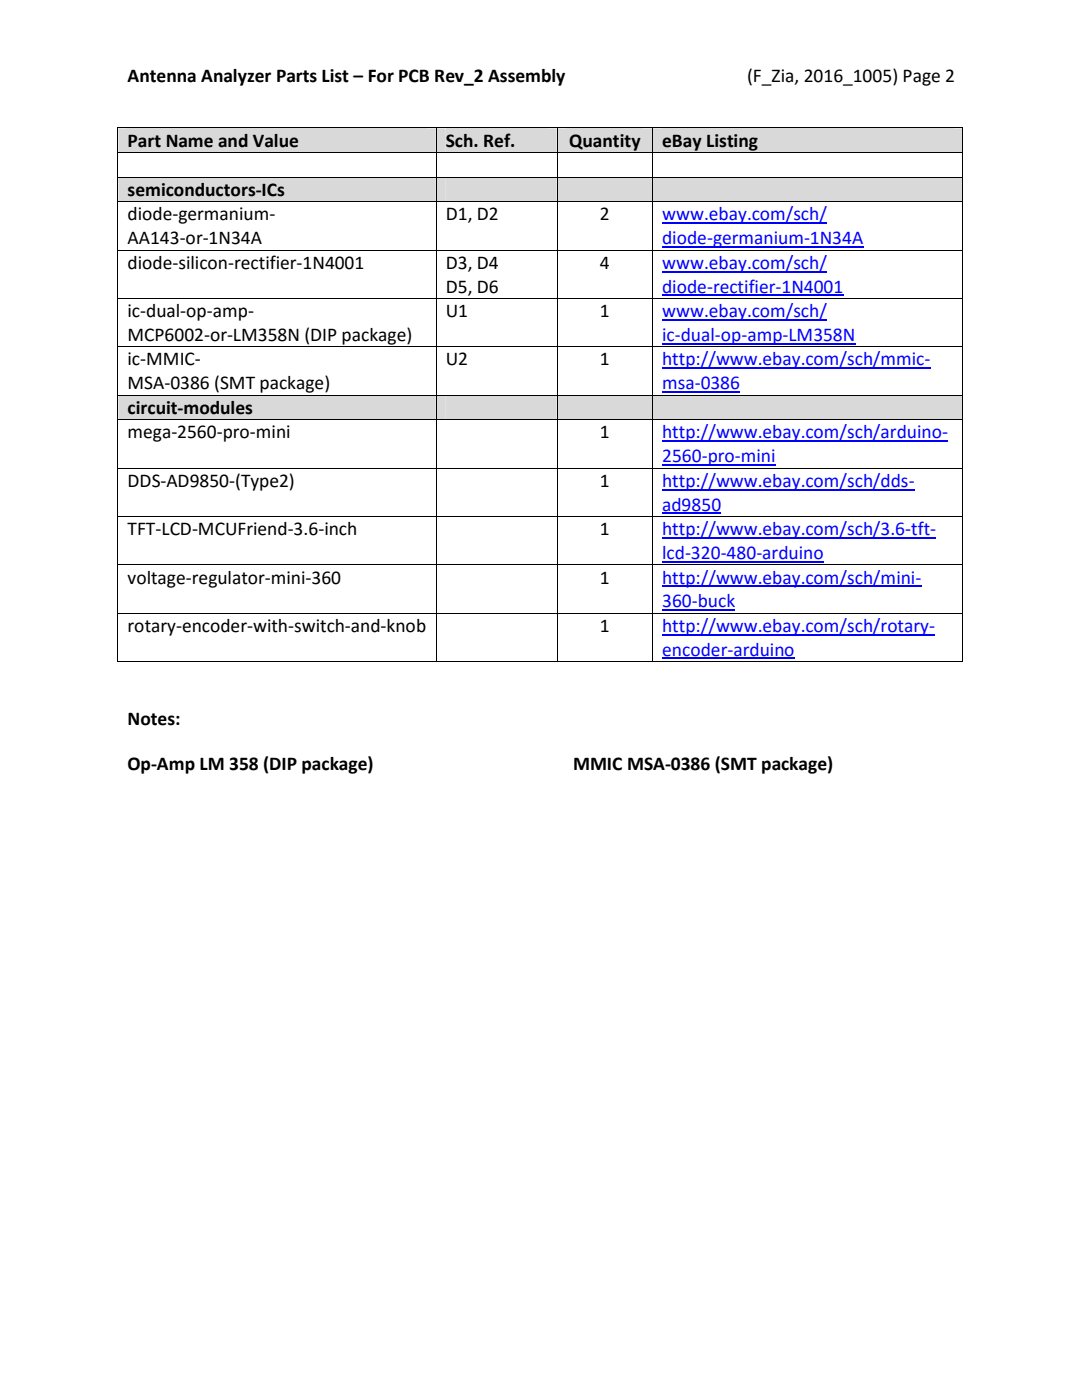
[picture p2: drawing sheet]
<svg xmlns="http://www.w3.org/2000/svg" width="216mm" height="279mm" viewBox="0 0 216 279" stroke-linecap="round" stroke-linejoin="round" font-family="sans-serif">
<defs><g id="words">
<g font-size="3.9">
<text x="25.4" y="16.4">Antenna Analyzer Parts List – For PCB Rev_2 Assembly</text>
<text x="149.1" y="16.4">(F_Zia, 2016_1005) Page 2</text>
<text x="25.4" y="29.3">Part Name and Value</text>
<text x="88.9" y="29.3">Sch. Ref.</text>
<text x="113.6" y="29.3">Quantity</text>
<text x="132.1" y="29.3">eBay Listing</text>
<text x="25.4" y="39.1">semiconductors-ICs</text>
<text x="25.4" y="44">diode-germanium-</text>
<text x="88.9" y="44">D1, D2</text>
<text x="119.7" y="44">2</text>
<text x="25.4" y="48.7">AA143-or-1N34A</text>
<text x="25.4" y="53.6">diode-silicon-rectifier-1N4001</text>
<text x="88.9" y="53.6">D3, D4</text>
<text x="119.7" y="53.6">4</text>
<text x="88.9" y="58.4">D5, D6</text>
<text x="25.4" y="63.3">ic-dual-op-amp-</text>
<text x="88.9" y="63.3">U1</text>
<text x="119.7" y="63.3">1</text>
<text x="25.4" y="68">MCP6002-or-LM358N (DIP package)</text>
<text x="25.4" y="72.9">ic-MMIC-</text>
<text x="25.4" y="77.7">MSA-0386 (SMT package)</text>
<text x="88.9" y="72.9">U2</text>
<text x="119.7" y="72.9">1</text>
<text x="25.4" y="82.6">circuit-modules</text>
<text x="25.4" y="87.5">mega-2560-pro-mini</text>
<text x="119.7" y="87.5">1</text>
<text x="25.4" y="97.2">DDS-AD9850-(Type2)</text>
<text x="119.7" y="97.2">1</text>
<text x="25.4" y="106.8">TFT-LCD-MCUFriend-3.6-inch</text>
<text x="119.7" y="106.8">1</text>
<text x="25.4" y="116.5">voltage-regulator-mini-360</text>
<text x="119.7" y="116.5">1</text>
<text x="25.4" y="126.1">rotary-encoder-with-switch-and-knob</text>
<text x="119.7" y="126.1">1</text>
<text x="25.4" y="144.8">Notes:</text>
<text x="25.4" y="153.8">Op-Amp LM 358 (DIP package)</text>
<text x="114.3" y="153.8">MMIC MSA-0386 (SMT package)</text>
</g>
<g font-size="3.9" fill="#00f">
<text x="132.1" y="44">www.ebay.com/sch/</text>
<text x="132.1" y="48.7">diode-germanium-1N34A</text>
<text x="132.1" y="53.6">www.ebay.com/sch/</text>
<text x="132.1" y="58.4">diode-rectifier-1N4001</text>
<text x="132.1" y="63.3">www.ebay.com/sch/</text>
<text x="132.1" y="68">ic-dual-op-amp-LM358N</text>
<text x="132.1" y="72.9">http://www.ebay.com/sch/mmic-</text>
<text x="132.1" y="77.7">msa-0386</text>
<text x="132.1" y="87.5">http://www.ebay.com/sch/arduino-</text>
<text x="132.1" y="92.2">2560-pro-mini</text>
<text x="132.1" y="97.2">http://www.ebay.com/sch/dds-</text>
<text x="132.1" y="101.9">ad9850</text>
<text x="132.1" y="106.8">http://www.ebay.com/sch/3.6-tft-</text>
<text x="132.1" y="111.5">lcd-320-480-arduino</text>
<text x="132.1" y="116.5">http://www.ebay.com/sch/mini-</text>
<text x="132.1" y="121.2">360-buck</text>
<text x="132.1" y="126.1">http://www.ebay.com/sch/rotary-</text>
<text x="132.1" y="130.9">encoder-arduino</text>
</g>
</g></defs>
<g fill="#d9d9d9">
<path d="M23.6 25.6h63.4v4.8h-63.4z"/>
<path d="M25.4 25.6h59.7v4.8h-59.7z"/>
<path d="M87.1 25.6h24v4.8h-24z"/>
<path d="M88.9 25.6h20.4v4.8h-20.4z"/>
<path d="M111.3 25.6h18.8v4.8h-18.8z"/>
<path d="M113.1 25.6h15.2v4.8h-15.2z"/>
<path d="M130.3 25.6h61.7v4.8h-61.7z"/>
<path d="M132.1 25.6h58.1v4.8h-58.1z"/>
</g>
<path d="M23.5 25.4h.1v.2h-.1zM23.5 30.4h.1v.1h-.1zM87 25.4h.1v.2h-.1zM87 30.4h.1v.1h-.1zM111.1 25.4h.2v.2h-.2zM111.1 30.4h.2v.1h-.2zM130.1 25.4h.2v.2h-.2zM130.1 30.4h.2v.1h-.2zM192.1 25.4h.1v.2h-.1zM192.1 30.4h.1v.1h-.1z" fill="#000"/>
<g fill="none" stroke="#000" stroke-width=".2">
<path d="M23.5 25.6v4.8M23.5 30.5v4.8M23.6 25.5h63.4M23.6 30.4h63.4M87 25.6v4.8M87 30.5v4.8M87.1 25.5h24M87.1 30.4h24M111.2 25.6v4.8M111.2 30.5v4.8M111.3 25.5h18.8M111.3 30.4h18.8"/>
<path d="M130.2 25.6v4.8M130.2 30.5v4.8M130.3 25.5h61.8M130.3 30.4h61.8M192.2 25.6v4.8M192.2 30.5v4.8"/>
</g>
<g fill="#d9d9d9">
<path d="M23.6 35.4h63.4v4.8h-63.4z"/>
<path d="M25.4 35.4h59.7v4.8h-59.7z"/>
<path d="M87.1 35.4h24v4.8h-24z"/>
<path d="M88.9 35.4h20.4v4.8h-20.4z"/>
<path d="M111.3 35.4h18.8v4.8h-18.8z"/>
<path d="M113.1 35.4h15.2v4.8h-15.2z"/>
<path d="M130.3 35.4h61.7v4.8h-61.7z"/>
<path d="M132.1 35.4h58.1v4.8h-58.1z"/>
</g>
<g fill="#000">
<path d="M23.5 35.3h.1v.1h-.1zM87 35.3h.1v.1h-.1zM111.1 35.3h.2v.1h-.2zM130.1 35.3h.2v.1h-.2zM192.1 35.3h.1v.1h-.1zM23.5 40.2h.1v.1h-.1zM23.5 49.8h.1v.2h-.1zM23.5 59.5h.1v.1h-.1zM87 40.2h.1v.1h-.1zM87 49.8h.1v.2h-.1zM87 59.5h.1v.1h-.1zM111.1 40.2h.2v.1h-.2z"/>
<path d="M111.1 49.8h.2v.2h-.2zM111.1 59.5h.2v.1h-.2zM130.1 40.2h.2v.1h-.2zM130.1 49.8h.2v.2h-.2zM130.1 59.5h.2v.1h-.2zM192.1 40.2h.1v.1h-.1zM192.1 49.8h.1v.2h-.1zM192.1 59.5h.1v.1h-.1zM23.5 69.1h.1v.2h-.1zM87 69.1h.1v.2h-.1zM111.1 69.1h.2v.2h-.2zM130.1 69.1h.2v.2h-.2z"/>
<path d="M192.1 69.1h.1v.2h-.1z"/>
</g>
<g fill="none" stroke="#000" stroke-width=".2">
<path d="M23.5 35.4v4.8M23.6 35.3h63.4M87 35.4v4.8M87.1 35.3h24M111.2 35.4v4.8M111.3 35.3h18.8M130.2 35.4v4.8M130.3 35.3h61.8M192.2 35.4v4.8M23.5 40.3v9.5M23.5 50v9.5M23.5 59.6v9.5"/>
<path d="M23.6 40.3h63.4M23.6 49.9h63.4M23.6 59.6h63.4M87 40.3v9.5M87 50v9.5M87 59.6v9.5M87.1 40.3h24M87.1 49.9h24M87.1 59.6h24M111.2 40.3v9.5M111.2 50v9.5M111.2 59.6v9.5"/>
<path d="M111.3 40.3h18.8M111.3 49.9h18.8M111.3 59.6h18.8M130.2 40.3v9.5M130.2 50v9.5M130.2 59.6v9.5M130.3 40.3h61.8M130.3 49.9h61.8M130.3 59.6h61.8M192.2 40.3v9.5M192.2 50v9.5M192.2 59.6v9.5"/>
<path d="M23.5 69.3v9.5M23.6 69.2h63.4M87 69.3v9.5M87.1 69.2h24M111.2 69.3v9.5M111.3 69.2h18.8M130.2 69.3v9.5M130.3 69.2h61.8M192.2 69.3v9.5"/>
</g>
<path d="M132.1 44.5h32.9M132.1 49.3h40.2M132.1 54.2h32.9M132.1 58.9h36.2M132.1 63.8h32.9M132.1 68.6h38.6M132.1 73.5h53.5M132.1 78.2h15.6" fill="none" stroke="#00f" stroke-width=".25"/>
<g fill="#d9d9d9">
<path d="M23.6 79h63.4v4.7h-63.4z"/>
<path d="M25.4 79h59.7v4.7h-59.7z"/>
<path d="M87.1 79h24v4.7h-24z"/>
<path d="M88.9 79h20.4v4.7h-20.4z"/>
<path d="M111.3 79h18.8v4.7h-18.8z"/>
<path d="M113.1 79h15.2v4.7h-15.2z"/>
<path d="M130.3 79h61.7v4.7h-61.7z"/>
<path d="M132.1 79h58.1v4.7h-58.1z"/>
</g>
<g fill="#000">
<path d="M23.5 78.8h.1v.2h-.1zM87 78.8h.1v.2h-.1zM111.1 78.8h.2v.2h-.2zM130.1 78.8h.2v.2h-.2zM192.1 78.8h.1v.2h-.1zM23.5 83.7h.1v.2h-.1zM23.5 93.3h.1v.2h-.1zM87 83.7h.1v.2h-.1zM87 93.3h.1v.2h-.1zM111.1 83.7h.2v.2h-.2zM111.1 93.3h.2v.2h-.2zM130.1 83.7h.2v.2h-.2z"/>
<path d="M130.1 93.3h.2v.2h-.2zM192.1 83.7h.1v.2h-.1zM192.1 93.3h.1v.2h-.1zM23.5 103h.1v.2h-.1zM23.5 112.6h.1v.2h-.1zM87 103h.1v.2h-.1zM87 112.6h.1v.2h-.1zM111.1 103h.2v.2h-.2zM111.1 112.6h.2v.2h-.2zM130.1 103h.2v.2h-.2zM130.1 112.6h.2v.2h-.2zM192.1 103h.1v.2h-.1z"/>
<path d="M192.1 112.6h.1v.2h-.1zM23.5 122.3h.1v.2h-.1zM23.5 132h.1v.1h-.1zM87 122.3h.1v.2h-.1zM87 132h.1v.1h-.1zM111.1 122.3h.2v.2h-.2zM111.1 132h.2v.1h-.2zM130.1 122.3h.2v.2h-.2zM130.1 132h.2v.1h-.2zM192.1 122.3h.1v.2h-.1zM192.1 132h.1v.1h-.1z"/>
</g>
<g fill="none" stroke="#000" stroke-width=".2">
<path d="M23.5 79v4.7M23.6 78.9h63.4M87 79v4.7M87.1 78.9h24M111.2 79v4.7M111.3 78.9h18.8M130.2 79v4.7M130.3 78.9h61.8M192.2 79v4.7M23.5 83.9v9.4M23.5 93.5v9.5M23.6 83.8h63.4"/>
<path d="M23.6 93.4h63.4M87 83.9v9.4M87 93.5v9.5M87.1 83.8h24M87.1 93.4h24M111.2 83.9v9.4M111.2 93.5v9.5M111.3 83.8h18.8M111.3 93.4h18.8M130.2 83.9v9.4M130.2 93.5v9.5M130.3 83.8h61.8"/>
<path d="M130.3 93.4h61.8M192.2 83.9v9.4M192.2 93.5v9.5M23.5 103.2v9.4M23.5 112.8v9.5M23.6 103.1h63.4M23.6 112.7h63.4M87 103.2v9.4M87 112.8v9.5M87.1 103.1h24M87.1 112.7h24M111.2 103.2v9.4"/>
<path d="M111.2 112.8v9.5M111.3 103.1h18.8M111.3 112.7h18.8M130.2 103.2v9.4M130.2 112.8v9.5M130.3 103.1h61.8M130.3 112.7h61.8M192.2 103.2v9.4M192.2 112.8v9.5M23.5 122.5v9.5M23.6 122.4h63.4M23.6 132h63.4"/>
<path d="M87 122.5v9.5M87.1 122.4h24M87.1 132h24M111.2 122.5v9.5M111.3 122.4h18.8M111.3 132h18.8M130.2 122.5v9.5M130.3 122.4h61.8M130.3 132h61.8M192.2 122.5v9.5"/>
</g>
<path d="M132.1 88.1h57M132.1 92.8h22.6M132.1 97.7h50.4M132.1 102.4h11.8M132.1 107.4h54.7M132.1 112.1h32.2M132.1 117h51.7M132.1 121.8h14.6M132.1 126.7h54.5M132.1 131.4h26.4" fill="none" stroke="#00f" stroke-width=".25"/>
<use href="#words"/>
</svg>
